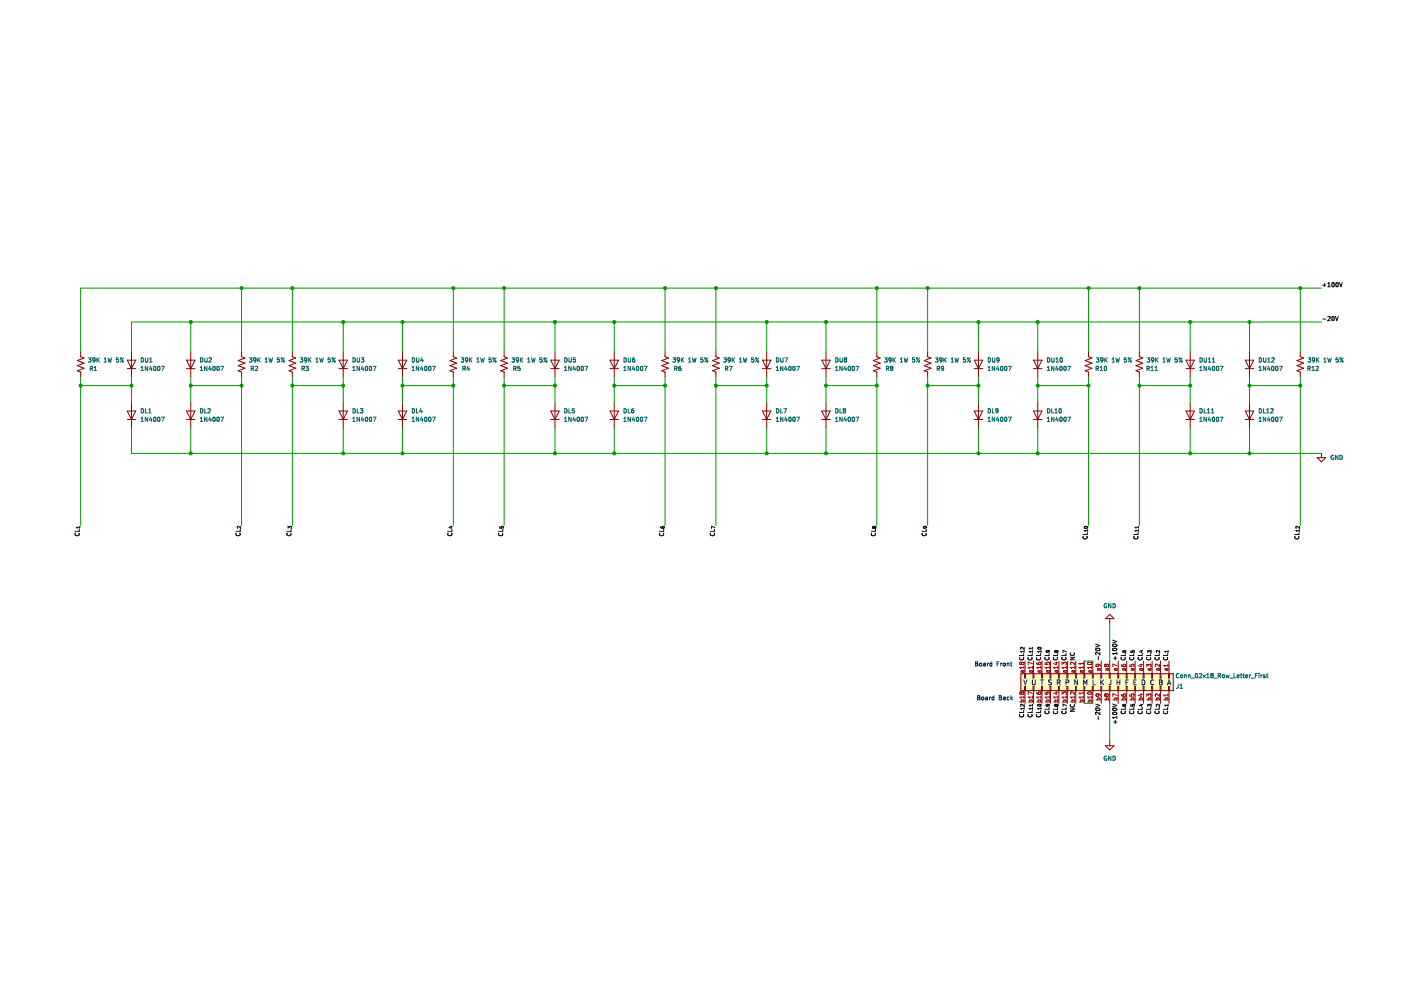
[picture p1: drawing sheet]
<svg xmlns="http://www.w3.org/2000/svg" width="420mm" height="297mm" viewBox="0 0 420 297" stroke-linecap="round" stroke-linejoin="round" font-family="sans-serif">
<path d="M.1 0h420.1v297h-420.1z" fill-rule="evenodd" fill="#fff" stroke="#fff" stroke-width=".3"/>
<g fill="none" stroke="#840000" stroke-width=".3">
<path d="M24.2 105.4v1.5l1 .4-2 .8 2 .7-2 .8 2 .8-2 .7 1 .4v1.5M38.2 110.5h2.5M38.2 108h2.5l-1.3 2.5zM39.4 105.4v7.6M55.9 110.5h2.6M55.9 108h2.6l-1.3 2.5zM57.2 105.4v7.6M72.4 105.4v1.5l1.1 .4-2.1 .8 2.1 .7-2.1 .8 2.1 .8-2.1 .7 1 .4v1.5M87.7 105.4v1.5l1 .4-2 .8 2 .7-2 .8 2 .8-2 .7 1 .4v1.5M101.7 110.5h2.5M101.7 108h2.5l-1.3 2.5zM102.9 105.4v7.6"/>
<path d="M119.4 110.5h2.6M119.4 108h2.6l-1.3 2.5zM120.7 105.4v7.6M136 105.4v1.5l1 .4-2.1 .8 2.1 .7-2.1 .8 2.1 .8-2.1 .7 1.1 .4v1.5M151.2 105.4v1.5l1 .4-2 .8 2 .7-2 .8 2 .8-2 .7 1 .4v1.5M165.2 110.5h2.5M165.2 108h2.5l-1.3 2.5zM166.4 105.4v7.6M182.9 110.5h2.6M182.9 108h2.6l-1.3 2.5zM184.2 105.4v7.6M199.5 105.4v1.5l1 .4-2.1 .8 2.1 .7-2.1 .8 2.1 .8-2.1 .7 1.1 .4v1.5"/>
<path d="M214.7 105.4v1.5l1 .4-2 .8 2 .7-2 .8 2 .8-2 .7 1 .4v1.5M228.7 110.5h2.5M228.7 108h2.5l-1.3 2.5zM229.9 105.4v7.6M246.4 110.5h2.6M246.4 108h2.6l-1.3 2.5zM247.7 105.4v7.6M263 105.4v1.5l1 .4-2.1 .8 2.1 .7-2.1 .8 2.1 .8-2.1 .7 1.1 .4v1.5M278.2 105.4v1.5l1 .4-2 .8 2 .7-2 .8 2 .8-2 .7 1 .4v1.5M292.2 110.5h2.5M292.2 108h2.5l-1.3 2.5zM293.4 105.4v7.6"/>
<path d="M309.9 110.5h2.6M309.9 108h2.6l-1.3 2.5zM311.2 105.4v7.6M326.5 105.4v1.5l1 .4-2.1 .8 2.1 .7-2.1 .8 2.1 .8-2.1 .7 1.1 .4v1.5M341.7 105.4v1.5l1 .4-2 .8 2 .7-2 .8 2 .8-2 .7 1 .4v1.5M355.7 110.5h2.5M355.7 108h2.5l-1.3 2.5zM356.9 105.4v7.6M373.4 110.5h2.6M373.4 108h2.6l-1.3 2.5zM374.7 105.4v7.6M390 105.4v1.5l1 .4-2.1 .8 2.1 .7-2.1 .8 2.1 .8-2.1 .7 1.1 .4v1.5"/>
<path d="M38.2 125.7h2.5M38.2 123.2h2.5l-1.3 2.5zM39.4 120.7v7.6M55.9 125.7h2.6M55.9 123.2h2.6l-1.3 2.5zM57.2 120.7v7.6M101.7 125.7h2.5M101.7 123.2h2.5l-1.3 2.5zM102.9 120.7v7.6M119.4 125.7h2.6M119.4 123.2h2.6l-1.3 2.5zM120.7 120.7v7.6"/>
<path d="M165.2 125.7h2.5M165.2 123.2h2.5l-1.3 2.5zM166.4 120.7v7.6M182.9 125.7h2.6M182.9 123.2h2.6l-1.3 2.5zM184.2 120.7v7.6M228.7 125.7h2.5M228.7 123.2h2.5l-1.3 2.5zM229.9 120.7v7.6M246.4 125.7h2.6M246.4 123.2h2.6l-1.3 2.5zM247.7 120.7v7.6"/>
<path d="M292.2 125.7h2.5M292.2 123.2h2.5l-1.3 2.5zM293.4 120.7v7.6M309.9 125.7h2.6M309.9 123.2h2.6l-1.3 2.5zM311.2 120.7v7.6M355.7 125.7h2.5M355.7 123.2h2.5l-1.3 2.5zM356.9 120.7v7.6M373.4 125.7h2.6M373.4 123.2h2.6l-1.3 2.5zM374.7 120.7v7.6"/>
<path d="M395 137.2h2.6l-1.3 1.2zM396.3 135.9v1.3M307.4 198.1v3.8M309.9 198.1v3.8M312.5 198.1v3.8M315 198.1v3.8M317.6 198.1v3.8M320.1 198.1v3.8M322.6 198.1v3.8M325.2 198.1v3.8M327.7 198.1v3.8M330.3 198.1v3.8"/>
<path d="M332.8 185.4v1.3M332.8 198.1v3.8M332.8 184.2l1.3 1.2h-2.6zM335.3 198.1v3.8M337.9 198.1v3.8M340.4 198.1v3.8M343 198.1v3.8M345.5 198.1v3.8M348 198.1v3.8M350.6 198.1v3.8M306.1 201.9h45.8v5.1h-45.8zM307.3 201.9v1.3h.2v-1.3"/>
<path d="M307.3 207v-1.3h.2v1.3M307.4 207v3.8M309.8 201.9v1.3h.3v-1.3M309.8 207v-1.3h.3v1.3M309.9 207v3.8M312.4 201.9v1.3h.2v-1.3M312.4 207v-1.3h.2v1.3M312.5 207v3.8M314.9 201.9v1.3h.3v-1.3M314.9 207v-1.3h.3v1.3M315 207v3.8M317.4 201.9v1.3h.3v-1.3"/>
<path d="M317.4 207v-1.3h.3v1.3M317.6 207v3.8M320 201.9v1.3h.2v-1.3M320 207v-1.3h.2v1.3M320.1 207v3.8M322.5 201.9v1.3h.3v-1.3M322.5 207v-1.3h.3v1.3M322.6 207v3.8M325.1 201.9v1.3h.2v-1.3M325.1 207v-1.3h.2v1.3M325.2 207v3.8M327.6 201.9v1.3h.3v-1.3"/>
<path d="M327.6 207v-1.3h.3v1.3M327.7 207v3.8M330.1 201.9v1.3h.3v-1.3M330.1 207v-1.3h.3v1.3M330.3 207v3.8M332.7 201.9v1.3h.2v-1.3M332.7 207v-1.3h.2v1.3M332.8 207v3.8M335.2 201.9v1.3h.3v-1.3M335.2 207v-1.3h.3v1.3M335.3 207v3.8M337.8 201.9v1.3h.2v-1.3"/>
<path d="M337.8 207v-1.3h.2v1.3M337.9 207v3.8M340.3 201.9v1.3h.3v-1.3M340.3 207v-1.3h.3v1.3M340.4 207v3.8M342.8 201.9v1.3h.3v-1.3M342.8 207v-1.3h.3v1.3M343 207v3.8M345.4 201.9v1.3h.2v-1.3M345.4 207v-1.3h.2v1.3M345.5 207v3.8M347.9 201.9v1.3h.3v-1.3"/>
<path d="M347.9 207v-1.3h.3v1.3M348 207v3.8M350.5 201.9v1.3h.2v-1.3M350.5 207v-1.3h.2v1.3M350.6 207v3.8M331.5 223.5h2.6l-1.3 1.3zM332.8 222.3v1.2"/>
</g>
<g fill="none" stroke="#006464" stroke-width=".3">
<path d="M26.5 107.3h.8l-.4 .4 .3 .2v.5h-.7M27.1 110.5l.6-.1v-.5l-.6-.1v1.3M27.4 110.5l.4 .6M28.3 111.1h.7M28.3 110.2l.3-.4v1.3M28.5 107.8l-.2 .2h-.4l-.1-.6 .5-.1 .2 .2v.7l-.6 .3M29.1 107.3v1.2M29.2 107.8l.6 .7M29.8 107.3l-.7 .7M31.2 108.5h.8M31.2 107.6l.4-.3v1.2M32.4 107.3l.3 1.2 .2-.9 .3 .9 .3-1.2"/>
<path d="M35.5 107.3h-.6v.6l.6-.1v.6h-.6M37 107.3l-.9 1.2M42.3 111.1h.7M42.3 110.2l.4-.4v1.3M42.4 107.3a.64 .64 0 0 1 .7 .6 .64 .64 0 0 1-.7 .6zM43.6 107.3v1l.3 .2 .4-.2v-1M44.3 109.8v1.3l-.7-1.3v1.3M44.9 108.5h.7M44.9 107.6l.4-.3v1.2M45.1 109.7l-.3 .9h.8M45.4 110.2v.9M46.2 109.9l.1-.1a.62 .62 0 0 1 .5 .7 .62 .62 0 0 1-.6 .5l-.2-.4z"/>
<path d="M47.4 109.9l.2-.1a.62 .62 0 0 1 .4 .7 .62 .62 0 0 1-.6 .5l-.2-.4zM48.4 109.8h.8l-.5 1.3M60.1 110.2l.3-.4v1.3M60.1 111.1h.7M60.1 107.3a.64 .64 0 0 1 .8 .6 .64 .64 0 0 1-.8 .6zM61.4 107.3v1l.2 .2 .5-.2v-1M62.1 109.8v1.3l-.8-1.3v1.3M62.7 107.4l.5-.1 .2 .3-.8 .9h.8M62.9 109.7l-.3 .9h.8M63.2 110.2v.9M63.9 109.9l.2-.1a.62 .62 0 0 1 .5 .7 .62 .62 0 0 1-.6 .5l-.2-.4zM65.2 109.9l.1-.1a.62 .62 0 0 1 .5 .7 .62 .62 0 0 1-.6 .5l-.2-.4z"/>
<path d="M66.2 109.8h.8l-.5 1.3M74.8 107.3h.8l-.5 .4 .4 .2v.5h-.7M75.3 110.5l.6-.1 .1-.5-.7-.1v1.3M75.6 110.5l.4 .6M76.5 109.9l.5-.1 .3 .4-.8 .9h.8M76.8 107.8l-.3 .2h-.3l-.1-.6 .4-.1 .3 .2-.1 .7-.5 .3M77.3 107.3v1.2M77.5 107.8l.5 .7M78 107.3l-.7 .7M79.5 108.5h.7M79.5 107.6l.4-.3v1.2M80.6 107.3l.3 1.2 .3-.9 .2 .9 .3-1.2"/>
<path d="M83.8 107.3h-.6l-.1 .6 .6-.1 .1 .6h-.7M85.3 107.3l-1 1.2M90 107.3h.8l-.4 .4 .3 .2v.5h-.7M90.6 110.5l.6-.1v-.5l-.6-.1v1.3M90.9 110.5l.4 .6M91.7 109.8h.8l-.4 .5 .3 .1v.5h-.7M92 107.8l-.2 .2h-.4l-.1-.6 .5-.1 .2 .2v.7l-.6 .3M92.6 107.3v1.2M92.7 107.8l.6 .7M93.3 107.3l-.7 .7M94.7 108.5h.8M94.7 107.6l.4-.3v1.2"/>
<path d="M95.9 107.3l.3 1.2 .2-.9 .3 .9 .3-1.2M99 107.3h-.6v.6l.6-.1v.6h-.6M100.5 107.3l-.9 1.2M105.8 111.1h.7M105.8 110.2l.4-.4v1.3M105.9 107.3a.64 .64 0 0 1 .7 .6 .64 .64 0 0 1-.7 .6zM107.1 107.3v1l.3 .2 .4-.2v-1M107.8 109.8v1.3l-.7-1.3v1.3M108.3 107.3h.8l-.4 .4 .4 .2v.5h-.8M108.6 109.7l-.3 .9h.8M108.9 110.2v.9M109.7 109.9l.1-.1a.62 .62 0 0 1 .5 .7 .62 .62 0 0 1-.6 .5l-.2-.4z"/>
<path d="M110.9 109.9l.2-.1a.62 .62 0 0 1 .4 .7 .62 .62 0 0 1-.6 .5l-.1-.4zM111.9 109.8h.8l-.5 1.3M123.6 111.1h.7M123.6 110.2l.3-.4v1.3M123.6 107.3a.64 .64 0 0 1 .8 .6 .64 .64 0 0 1-.8 .6zM124.9 107.3v1l.2 .2 .5-.2v-1M125.6 109.8v1.3l-.8-1.3v1.3M126.4 109.7l-.3 .9h.8M126.5 107.2l-.3 .9h.8M126.7 110.2v.9M126.8 107.7v.8M127.4 109.9l.2-.1a.62 .62 0 0 1 .5 .7 .62 .62 0 0 1-.6 .5l-.2-.4z"/>
<path d="M128.7 109.9l.1-.1a.62 .62 0 0 1 .5 .7 .62 .62 0 0 1-.6 .5l-.2-.4zM129.7 109.8h.8l-.5 1.3M138.3 107.3h.8l-.5 .4 .4 .2v.5h-.7M138.8 110.5l.6-.1 .1-.5-.7-.1v1.3M139.1 110.5l.4 .6M140.3 107.8l-.3 .2h-.3l-.1-.6 .4-.1 .3 .2-.1 .7-.5 .3M140.3 109.7l-.3 .9h.8M140.6 110.2v.9M140.8 107.3v1.2M141 107.8l.5 .7M141.5 107.3l-.7 .7M143 108.5h.7"/>
<path d="M143 107.6l.4-.3v1.2M144.1 107.3l.3 1.2 .3-.9 .2 .9 .3-1.2M147.3 107.3h-.6l-.1 .6 .6-.1 .1 .6h-.7M148.8 107.3l-1 1.2M153.5 107.3h.8l-.4 .4 .3 .2v.5h-.7M154.1 110.5l.6-.1v-.5l-.6-.1v1.3M154.4 110.5l.4 .6M155.5 107.8l-.2 .2h-.4v-.6l.4-.1 .2 .2v.7l-.6 .3M155.9 109.8h-.6v.6l.6-.1v.6h-.6M156.1 107.3v1.2M156.2 107.8l.6 .7M156.8 107.3l-.7 .7"/>
<path d="M158.2 108.5h.8M158.2 107.6l.4-.3v1.2M159.4 107.3l.3 1.2 .2-.9 .3 .9 .3-1.2M162.5 107.3h-.6v.6l.6-.1v.6h-.6M164 107.3l-.9 1.2M169.3 111.1h.7M169.3 110.2l.4-.4v1.3M169.4 107.3a.64 .64 0 0 1 .7 .6 .64 .64 0 0 1-.7 .6zM170.6 107.3v1l.3 .2 .4-.2v-1M171.3 109.8v1.3l-.7-1.3v1.3M172.1 109.7l-.3 .9h.8M172.4 110.2v.9"/>
<path d="M172.6 107.3h-.6l-.1 .6 .6-.1 .1 .6h-.7M173.2 109.9l.1-.1a.62 .62 0 0 1 .5 .7 .62 .62 0 0 1-.6 .5l-.2-.4zM174.4 109.9l.2-.1a.62 .62 0 0 1 .4 .7 .62 .62 0 0 1-.6 .5l-.1-.4zM175.4 109.8h.8l-.5 1.3M187.1 111.1h.7M187.1 110.2l.3-.4v1.3M187.1 107.3a.64 .64 0 0 1 .8 .6 .64 .64 0 0 1-.8 .6zM188.4 107.3v1l.2 .2 .5-.2v-1M189.1 109.8v1.3l-.8-1.3v1.3M189.9 109.7l-.3 .9h.8M190.2 110.2v.9M190.3 107.3l-.6 .3v.7l.2 .2 .4-.1v-.6l-.4-.1-.2 .3"/>
<path d="M190.9 109.9l.2-.1a.62 .62 0 0 1 .5 .7 .62 .62 0 0 1-.6 .5l-.2-.4zM192.2 109.9l.1-.1a.62 .62 0 0 1 .5 .7 .62 .62 0 0 1-.6 .5l-.2-.4zM193.2 109.8h.8l-.5 1.3M201.8 107.3h.8l-.5 .4 .4 .2v.5h-.7M202.3 110.5l.6-.1 .1-.5-.7-.1v1.3M202.6 110.5l.5 .6M203.8 107.8l-.3 .2h-.3l-.1-.6 .4-.1 .3 .2-.1 .7-.5 .3M204.1 109.8l-.5 .3-.1 .7 .3 .3 .4-.2-.1-.6h-.3l-.3 .2M204.3 107.3v1.2M204.5 107.8l.5 .7M205 107.3l-.7 .7M206.5 108.5h.7"/>
<path d="M206.5 107.6l.4-.3v1.2M207.6 107.3l.4 1.2 .2-.9 .2 .9 .3-1.2M210.8 107.3h-.6l-.1 .6 .6-.1 .1 .6h-.7M212.3 107.3l-1 1.2M217 107.3h.8l-.4 .4 .3 .2v.5h-.7M217.6 110.5l.6-.1v-.5l-.6-.1v1.3M217.9 110.5l.4 .6M218.7 109.8h.9l-.6 1.3M219 107.8l-.2 .2h-.4v-.6l.4-.1 .2 .2v.7l-.6 .3M219.6 107.3v1.2M219.7 107.8l.6 .7M220.3 107.3l-.7 .7"/>
<path d="M221.7 108.5h.8M221.7 107.6l.4-.3v1.2M222.9 107.3l.3 1.2 .2-.9 .3 .9 .3-1.2M226 107.3h-.6v.6l.6-.1v.6h-.6M227.5 107.3l-.9 1.2M232.8 111.1h.7M232.8 110.2l.4-.4v1.3M232.9 107.3a.64 .64 0 0 1 .7 .6 .64 .64 0 0 1-.7 .6zM234.1 107.3v1l.3 .2 .5-.2v-1M234.8 109.8v1.3l-.7-1.3v1.3M235.3 107.3h.9l-.6 1.2M235.6 109.7l-.3 .9h.8"/>
<path d="M235.9 110.2v.9M236.7 109.9l.1-.1a.62 .62 0 0 1 .5 .7 .62 .62 0 0 1-.6 .5l-.2-.4zM237.9 109.9l.2-.1a.62 .62 0 0 1 .4 .7 .62 .62 0 0 1-.6 .5l-.1-.4zM238.9 109.8h.9l-.6 1.3M250.6 111.1h.7M250.6 110.2l.3-.4v1.3M250.6 107.3a.64 .64 0 0 1 .8 .6 .64 .64 0 0 1-.8 .6zM251.9 107.3v1l.2 .2 .5-.2v-1M252.6 109.8v1.3l-.8-1.3v1.3M253.3 107.9h-.1M253.4 107.8l-.2-.2 .2-.3 .5 .2-.2 .3M253.4 109.7l-.3 .9h.8"/>
<path d="M253.4 107.8h.3M253.4 107.8l-.1 .1M253.7 107.8l.2 .2-.2 .5-.5-.1v-.5M253.7 110.2v.9M254.4 109.9l.2-.1a.62 .62 0 0 1 .5 .7 .62 .62 0 0 1-.6 .5l-.2-.4zM255.7 109.9l.1-.1a.62 .62 0 0 1 .5 .7 .62 .62 0 0 1-.6 .5l-.2-.4zM256.7 109.8h.8l-.5 1.3M265.3 107.3h.8l-.5 .4 .4 .2v.5h-.7M265.8 110.5l.6-.1 .1-.5-.7-.1v1.3M266.1 110.5l.5 .6M267 110l.3-.2 .5 .2M267 110.1l.3 .2"/>
<path d="M267 110v.1M267.2 110.4l-.1 .1M267.3 110.3h.2M267.3 110.3l-.1 .1M267.3 107.8l-.3 .2h-.3l-.1-.6 .4-.1 .3 .2-.1 .7-.5 .3M267.5 110.3l.3 .3-.3 .5-.4-.2v-.4M267.8 110v.1M267.8 110.1l-.3 .2M267.8 107.3v1.2M268 107.8l.5 .7M268.5 107.3l-.7 .7M270 108.5h.7"/>
<path d="M270 107.6l.4-.3v1.2M271.1 107.3l.4 1.2 .2-.9 .2 .9 .3-1.2M274.3 107.3h-.6l-.1 .6 .6-.1 .1 .6h-.7M275.8 107.3l-1 1.2M280.5 107.3h.8l-.4 .4 .3 .2v.5h-.7M281.1 110.5l.6-.1v-.5l-.6-.1v1.3M281.4 110.5l.4 .6M282.5 107.8l-.2 .2h-.4v-.6l.4-.1 .2 .2v.7l-.6 .3M283 110.3l-.2 .3-.4-.1-.1-.6 .5-.1 .2 .2-.1 .8-.5 .3M283.1 107.3v1.2M283.2 107.8l.6 .7M283.8 107.3l-.7 .7"/>
<path d="M285.2 108.5h.8M285.2 107.6l.4-.3v1.2M286.4 107.3l.3 1.2 .2-.9 .3 .9 .3-1.2M289.5 107.3h-.6v.6l.6-.1v.6h-.6M291 107.3l-.9 1.2M296.3 111.1h.7M296.3 110.2l.4-.4v1.3M296.4 107.3a.64 .64 0 0 1 .7 .6 .64 .64 0 0 1-.7 .6zM297.6 107.3v1l.3 .2 .5-.2v-1M298.3 109.8v1.3l-.7-1.3v1.3M299.1 109.7l-.3 .9h.8M299.4 110.2v.9"/>
<path d="M299.6 107.8l-.2 .2h-.4v-.6l.4-.1 .2 .2v.7l-.6 .3M300.2 109.9l.1-.1a.62 .62 0 0 1 .5 .7 .62 .62 0 0 1-.6 .5l-.2-.4zM301.4 109.9l.2-.1a.62 .62 0 0 1 .4 .7 .62 .62 0 0 1-.6 .5l-.1-.4zM302.4 109.8h.9l-.6 1.3M314.1 111.1h.7M314.1 110.2l.3-.4v1.3M314.1 107.3a.64 .64 0 0 1 .8 .6 .64 .64 0 0 1-.8 .6zM315.4 107.3v1l.3 .2 .4-.2v-1M316.1 109.8v1.3l-.8-1.3v1.3M316.7 108.5h.7M316.7 107.6l.3-.3v1.2M316.9 109.7l-.3 .9h.8"/>
<path d="M317.2 110.2v.9M317.9 109.9l.2-.1a.62 .62 0 0 1 .5 .7 .62 .62 0 0 1-.6 .5l-.2-.4zM318 107.4l.2-.1a.62 .62 0 0 1 .4 .6 .62 .62 0 0 1-.5 .6l-.2-.5zM319.2 109.9l.1-.1a.62 .62 0 0 1 .5 .7 .62 .62 0 0 1-.6 .5l-.2-.4zM320.2 109.8h.8l-.5 1.3M328.7 110.5l.6-.1 .1-.5-.7-.1v1.3M328.8 107.3h.8l-.5 .4 .4 .2v.5h-.7M329 110.5l.5 .6M329.9 111.1h.8M329.9 110.2l.4-.4v1.3M330.8 107.8l-.3 .2h-.3l-.1-.6 .4-.1 .3 .2-.1 .7-.5 .3M331.3 109.9l.1-.1a.62 .62 0 0 1 .5 .7 .62 .62 0 0 1-.6 .5l-.2-.4z"/>
<path d="M331.3 107.3v1.2M331.5 107.8l.6 .7M332.1 107.3l-.8 .7M333.5 108.5h.7M333.5 107.6l.4-.3v1.2M334.7 107.3l.3 1.2 .2-.9 .2 .9 .3-1.2M337.8 107.3h-.6l-.1 .6 .6-.1 .1 .6h-.7M339.3 107.3l-1 1.2M344 110.5l.6-.1v-.5l-.6-.1v1.3M344 107.3h.8l-.4 .4 .4 .2v.5h-.8M344.3 110.5l.4 .6M345.2 111.1h.7"/>
<path d="M345.2 110.2l.3-.4v1.3M346 107.8l-.2 .2h-.4v-.6l.4-.1 .2 .2v.7l-.6 .3M346.4 111.1h.7M346.4 110.2l.3-.4v1.3M346.6 107.3v1.2M346.7 107.8l.6 .7M347.3 107.3l-.7 .7M348.7 108.5h.8M348.7 107.6l.4-.3v1.2M349.9 107.3l.3 1.2 .2-.9 .3 .9 .3-1.2M353 107.3h-.6v.6l.6-.1v.6h-.6M354.5 107.3l-.9 1.2"/>
<path d="M359.8 111.1h.7M359.8 110.2l.4-.4v1.3M359.9 107.3a.64 .64 0 0 1 .7 .6 .64 .64 0 0 1-.7 .6zM361.1 107.3v1l.3 .2 .5-.2v-1M361.8 109.8v1.3l-.7-1.3v1.3M362.4 108.5h.7M362.4 107.6l.4-.3v1.2M362.6 109.7l-.3 .9h.8M362.9 110.2v.9M363.6 108.5h.7M363.6 107.6l.4-.3v1.2M363.7 109.9l.2-.1a.62 .62 0 0 1 .4 .7 .62 .62 0 0 1-.6 .5l-.2-.4z"/>
<path d="M364.9 109.9l.2-.1a.62 .62 0 0 1 .4 .7 .62 .62 0 0 1-.6 .5l-.1-.4zM365.9 109.8h.9l-.6 1.3M377.6 111.1h.7M377.6 110.2l.3-.4v1.3M377.6 107.3a.64 .64 0 0 1 .8 .6 .64 .64 0 0 1-.8 .6zM378.9 107.3v1l.3 .2 .4-.2v-1M379.6 109.8v1.3l-.8-1.3v1.3M380.2 108.5h.7M380.2 107.6l.3-.3v1.2M380.4 109.7l-.3 .9h.8M380.7 110.2v.9M381.4 107.4l.5-.1 .2 .3-.8 .9h.8"/>
<path d="M381.4 109.9l.2-.1a.62 .62 0 0 1 .5 .7 .62 .62 0 0 1-.6 .5l-.2-.4zM382.7 109.9l.1-.1a.62 .62 0 0 1 .5 .7 .62 .62 0 0 1-.6 .5l-.2-.4zM383.7 109.8h.8l-.5 1.3M392.2 110.5l.6-.1 .1-.5-.7-.1v1.3M392.3 107.3h.8l-.5 .4 .4 .2v.5h-.7M392.5 110.5l.5 .6M393.4 111.1h.8M393.4 110.2l.4-.4v1.3M394.3 107.8l-.3 .2h-.3l-.1-.6 .4-.1 .3 .2-.1 .7-.5 .3M394.6 109.9l.5-.1 .3 .4-.8 .9h.8M394.8 107.3v1.2M395 107.8l.6 .7"/>
<path d="M395.6 107.3l-.8 .7M397 108.5h.7M397 107.6l.4-.3v1.2M398.2 107.3l.3 1.2 .2-.9 .2 .9 .3-1.2M401.3 107.3h-.6l-.1 .6 .6-.1 .1 .6h-.7M402.8 107.3l-1 1.2M42.3 126.3h.7M42.3 125.4l.4-.4v1.3M42.4 122.5a.64 .64 0 0 1 .7 .6 .64 .64 0 0 1-.7 .7zM43.6 122.5v1.3h.6M44.3 125v1.3l-.7-1.3v1.3M44.6 123.8h.7"/>
<path d="M44.6 122.9l.4-.4v1.3M45.1 125l-.3 .9h.8M45.4 125.5v.8M46.2 125.2l.1-.2a.62 .62 0 0 1 .5 .7 .62 .62 0 0 1-.6 .5l-.2-.4zM46.2 125.1v.1M47.4 125.2l.2-.2a.62 .62 0 0 1 .4 .7 .62 .62 0 0 1-.6 .5l-.2-.4zM48.4 125h.8l-.5 1.3M60.1 126.3h.7M60.1 125.4l.3-.4v1.3M60.1 122.5a.64 .64 0 0 1 .8 .6 .64 .64 0 0 1-.8 .7zM61.4 122.5v1.3h.6M62.1 125v1.3l-.8-1.3v1.3"/>
<path d="M62.4 122.6l.5-.1 .2 .4-.8 .9h.8M62.9 125l-.3 .9h.8M63.2 125.5v.8M63.9 125.2l.2-.2a.62 .62 0 0 1 .5 .7 .62 .62 0 0 1-.6 .5l-.2-.4zM65.2 125.2v-.1a.55 .55 0 0 1 .6 .6 .55 .55 0 0 1-.6 .5zM65.6 125.1v.1M66.2 125h.8l-.5 1.3M105.8 126.3h.7M105.8 125.4l.4-.4v1.3M105.9 122.5a.64 .64 0 0 1 .7 .6 .64 .64 0 0 1-.7 .7zM107.1 122.5v1.3h.6M107.8 125v1.3l-.7-1.3v1.3"/>
<path d="M108 122.5h.8l-.4 .5 .4 .1v.5h-.8M108.6 125l-.3 .9h.8M108.9 125.5v.8M109.7 125.2l.1-.2a.62 .62 0 0 1 .5 .7 .62 .62 0 0 1-.6 .5l-.2-.4zM109.7 125.1v.1M110.9 125.2l.2-.2a.62 .62 0 0 1 .4 .7 .62 .62 0 0 1-.6 .5l-.1-.4zM111.9 125h.8l-.5 1.3M123.6 126.3h.7M123.6 125.4l.3-.4v1.3M123.6 122.5a.64 .64 0 0 1 .8 .6 .64 .64 0 0 1-.8 .7zM124.9 122.5v1.3h.6M125.6 125v1.3l-.8-1.3v1.3"/>
<path d="M126.2 122.4l-.3 .9h.8M126.4 125l-.3 .9h.8M126.5 122.9v.9M126.7 125.5v.8M127.4 125.2l.2-.2a.62 .62 0 0 1 .5 .7 .62 .62 0 0 1-.6 .5l-.2-.4zM128.7 125.2v-.1a.55 .55 0 0 1 .6 .6 .55 .55 0 0 1-.6 .5zM129.1 125.1v.1M129.7 125h.8l-.5 1.3M169.3 126.3h.7M169.3 125.4l.4-.4v1.3M169.4 122.5a.64 .64 0 0 1 .7 .6 .64 .64 0 0 1-.7 .7zM170.6 122.5v1.3h.6"/>
<path d="M171.3 125v1.3l-.7-1.3v1.3M172.1 125l-.3 .9h.8M172.3 122.5h-.6l-.1 .6 .6-.1 .1 .6h-.7M172.4 125.5v.8M173.2 125.2l.1-.2a.62 .62 0 0 1 .5 .7 .62 .62 0 0 1-.6 .5l-.2-.4zM173.2 125.1v.1M174.4 125.2l.2-.2a.62 .62 0 0 1 .4 .7 .62 .62 0 0 1-.6 .5l-.1-.4zM175.4 125h.8l-.5 1.3M187.1 126.3h.7M187.1 125.4l.3-.4v1.3M187.1 122.5a.64 .64 0 0 1 .8 .6 .64 .64 0 0 1-.8 .7zM188.4 122.5v1.3h.6"/>
<path d="M189.1 125v1.3l-.8-1.3v1.3M189.9 125l-.3 .9h.8M190 122.5l-.6 .3v.7l.2 .3 .4-.2v-.6h-.4l-.2 .2M190.2 125.5v.8M190.9 125.2l.2-.2a.62 .62 0 0 1 .5 .7 .62 .62 0 0 1-.6 .5l-.2-.4zM192.2 125.2v-.1a.55 .55 0 0 1 .6 .6 .55 .55 0 0 1-.6 .5zM192.6 125.1v.1M193.2 125h.8l-.5 1.3M232.8 126.3h.7M232.8 125.4l.4-.4v1.3M232.9 122.5a.64 .64 0 0 1 .7 .6 .64 .64 0 0 1-.7 .7zM234.1 122.5v1.3h.6"/>
<path d="M234.8 125v1.3l-.7-1.3v1.3M235 122.5h.9l-.6 1.3M235.6 125l-.3 .9h.8M235.9 125.5v.8M236.7 125.2l.1-.2a.62 .62 0 0 1 .5 .7 .62 .62 0 0 1-.6 .5l-.2-.4zM236.7 125.1v.1M237.9 125.2l.2-.2a.62 .62 0 0 1 .4 .7 .62 .62 0 0 1-.6 .5l-.1-.4zM238.9 125h.9l-.6 1.3M250.6 126.3h.7M250.6 125.4l.3-.4v1.3M250.6 122.5a.64 .64 0 0 1 .8 .6 .64 .64 0 0 1-.8 .7zM251.9 122.5v1.3h.6"/>
<path d="M252.6 125v1.3l-.8-1.3v1.3M252.9 122.9l.1 .1M252.9 122.6v.3M253 122.6h.5l-.1 .4M253 123h.1M253 122.6h-.1M253.1 123l-.2 .3 .2 .5 .5-.3-.2-.5M253.1 123h.3M253.4 125l-.3 .9h.8M253.7 125.5v.8M254.4 125.2l.2-.2a.62 .62 0 0 1 .5 .7 .62 .62 0 0 1-.6 .5l-.2-.4zM255.7 125.2v-.1a.55 .55 0 0 1 .6 .6 .55 .55 0 0 1-.6 .5z"/>
<path d="M256.1 125.1v.1M256.7 125h.8l-.5 1.3M296.3 126.3h.7M296.3 125.4l.4-.4v1.3M296.4 122.5a.64 .64 0 0 1 .7 .6 .64 .64 0 0 1-.7 .7zM297.6 122.5v1.3h.6M298.3 125v1.3l-.7-1.3v1.3M299.1 125l-.3 .9h.8M299.2 122.6h-.5l-.1 .4 .2 .3 .5-.3M299.2 122.6h.1M299.3 122.6v.9l-.6 .3M299.4 125.5v.8"/>
<path d="M300.2 125.2l.1-.2a.62 .62 0 0 1 .5 .7 .62 .62 0 0 1-.6 .5l-.2-.4zM300.2 125.1v.1M301.4 125.2l.2-.2a.62 .62 0 0 1 .4 .7 .62 .62 0 0 1-.6 .5l-.1-.4zM302.4 125h.9l-.6 1.3M314.1 126.3h.7M314.1 125.4l.3-.4v1.3M314.1 122.5a.64 .64 0 0 1 .8 .6 .64 .64 0 0 1-.8 .7zM315.4 122.5v1.3h.6M316.1 125v1.3l-.8-1.3v1.3M316.4 123.8h.7M316.4 122.9l.3-.4v1.3M316.9 125l-.3 .9h.8"/>
<path d="M317.2 125.5v.8M317.8 122.6l.1-.1a.62 .62 0 0 1 .4 .7 .62 .62 0 0 1-.5 .5l-.2-.4zM317.8 122.6h-.1M317.9 125.2l.2-.2a.62 .62 0 0 1 .5 .7 .62 .62 0 0 1-.6 .5l-.2-.4zM319.2 125.2v-.1a.55 .55 0 0 1 .6 .6 .55 .55 0 0 1-.6 .5zM319.6 125.1v.1M320.2 125h.8l-.5 1.3M359.8 126.3h.7M359.8 125.4l.4-.4v1.3M359.9 122.5a.64 .64 0 0 1 .7 .6 .64 .64 0 0 1-.7 .7zM361.1 122.5v1.3h.6M361.8 125v1.3l-.7-1.3v1.3"/>
<path d="M362.1 123.8h.7M362.1 122.9l.4-.4v1.3M362.6 125l-.3 .9h.8M362.9 125.5v.8M363.3 123.8h.7M363.3 122.9l.4-.4v1.3M363.7 125.2l.2-.2a.62 .62 0 0 1 .4 .7 .62 .62 0 0 1-.6 .5l-.2-.4zM363.7 125.1v.1M364.9 125.2l.2-.2a.62 .62 0 0 1 .4 .7 .62 .62 0 0 1-.6 .5l-.1-.4zM365.9 125h.9l-.6 1.3M377.6 126.3h.7M377.6 125.4l.3-.4v1.3"/>
<path d="M377.6 122.5a.64 .64 0 0 1 .8 .6 .64 .64 0 0 1-.8 .7zM378.9 122.5v1.3h.6M379.6 125v1.3l-.8-1.3v1.3M379.9 123.8h.7M379.9 122.9l.3-.4v1.3M380.4 125l-.3 .9h.8M380.7 125.5v.8M381.1 122.6l.5-.1 .2 .4-.8 .9h.8M381.4 125.2l.2-.2a.62 .62 0 0 1 .5 .7 .62 .62 0 0 1-.6 .5l-.2-.4zM382.7 125.2l.1-.2a.62 .62 0 0 1 .5 .7 .62 .62 0 0 1-.6 .5l-.2-.4zM383.7 125h.8l-.5 1.3M399.9 136.5a.58 .58 0 0 0-.7 .6 .58 .58 0 0 0 .8 .5v-.4h-.3"/>
<path d="M401.2 136.5v1.2l-.7-1.2v1.2M401.8 136.5a.64 .64 0 0 1 .8 .6 .64 .64 0 0 1-.8 .6zM331.8 181a.58 .58 0 0 0-.7 .6 .58 .58 0 0 0 .8 .5v-.5h-.2M333.2 180.9v1.3l-.8-1.3v1.3M333.8 180.9a.64 .64 0 0 1 .7 .7 .64 .64 0 0 1-.7 .6zM353.3 205.1v1l-.4 .2M353.6 202a.56 .56 0 0 0-.8 .5 .56 .56 0 0 0 .8 .5M353.9 205.4l.3-.3v1.2M353.9 206.3h.7M354.2 202.4l.3-.1 .2 .2-.2 .6-.5-.2zM355.2 202.4h.5l.1 .7M355.2 202.3v.8"/>
<path d="M356.4 202.4h.5v.7M356.4 202.3v.8M357.2 203.3h1M358.6 202l.2-.1a.62 .62 0 0 1 .4 .6 .62 .62 0 0 1-.6 .6l-.2-.4zM359.7 202l.4-.1 .3 .3-.8 .9h.8M360.8 202.3l.7 .8M361.5 202.3l-.7 .8M361.9 203.1h.7M361.9 202.2l.4-.3v1.2M363.3 202.4l-.2 .3 .2 .4 .5-.2-.2-.5M363.3 202.4l-.2-.2 .2-.3 .5 .2-.2 .3M363.3 202.4h.3"/>
<path d="M364.1 203.3h.9M365.3 202.5h.6l.1-.5-.7-.1v1.2M365.6 202.5l.5 .6M366.7 202.4l.3-.1 .2 .2-.2 .6-.4-.2zM367.6 202.3l.3 .8 .2-.6 .3 .6 .2-.8M368.8 203.3h1M370.1 201.9v1.2h.6M371 202.7l.6-.1v-.2l-.6 .1 .1 .6h.5M372 202.3h.5M372.2 201.9v1.1l.3 .1M372.7 202.3h.5M372.9 201.9v1.1l.3 .1"/>
<path d="M373.6 202.7l.6-.1-.1-.2-.5 .1v.6h.5M374.7 202.3v.8M375.1 202.3l-.4 .2M375.2 203.3h1M376.5 202.5h.4M377.1 201.9h-.6v1.2M377.6 201.9v.1M377.6 202.3v.8M378.2 202.3v.8M378.5 202.3l-.3 .2M378.9 202.5h.1M378.9 202.5l.5 .4-.1 .2h-.4"/>
<path d="M379.4 202.4l-.5 .1M379.8 202.3h.5M380 201.9v1.1l.3 .1M331.8 226.7a.58 .58 0 0 0-.7 .6 .58 .58 0 0 0 .8 .5v-.4h-.2M333.2 226.6v1.3l-.8-1.3v1.3M333.8 226.6a.64 .64 0 0 1 .7 .7 .64 .64 0 0 1-.7 .6z"/>
<circle cx="36.3" cy="107.4" r=".18"/>
<circle cx="36.9" cy="108.3" r=".18"/>
<circle cx="84.5" cy="107.4" r=".18"/>
<circle cx="85.1" cy="108.3" r=".18"/>
<circle cx="99.8" cy="107.4" r=".18"/>
<circle cx="100.4" cy="108.3" r=".18"/>
<circle cx="148" cy="107.4" r=".18"/>
<circle cx="148.6" cy="108.3" r=".18"/>
<circle cx="163.3" cy="107.4" r=".18"/>
<circle cx="163.9" cy="108.3" r=".18"/>
<circle cx="211.5" cy="107.4" r=".18"/>
<circle cx="212.1" cy="108.3" r=".18"/>
<circle cx="226.8" cy="107.4" r=".18"/>
<circle cx="227.4" cy="108.3" r=".18"/>
<circle cx="275" cy="107.4" r=".18"/>
<circle cx="275.6" cy="108.3" r=".18"/>
<circle cx="290.3" cy="107.4" r=".18"/>
<circle cx="290.9" cy="108.3" r=".18"/>
<circle cx="338.5" cy="107.4" r=".18"/>
<circle cx="339.1" cy="108.3" r=".18"/>
<circle cx="353.8" cy="107.4" r=".18"/>
<circle cx="354.4" cy="108.3" r=".18"/>
<circle cx="402" cy="107.4" r=".18"/>
<circle cx="402.6" cy="108.3" r=".18"/>
</g>
<path d="M306.1 201.9h45.8v5.1h-45.8z" fill-rule="evenodd" fill="#ffffc2" stroke="#ffffc2" stroke-width=".3"/>
<g fill="none" stroke="#a90000" stroke-width=".3">
<path d="M306.4 198.7l-.3-.2-.3 .2 .3 .5 .3-.2M306.4 198.7l.2-.2 .5 .2-.3 .5-.4-.2M306.4 198.7v.3M307.1 199.7v.7M309.6 199.7v.7M309.6 199l-1.2-.6v.9M310.9 198.6l.3 .6h.7l.3-.2-.1-.5-.7 .1v.4l.2 .2M312.2 199.7v.7M313.4 198.5v.7h.6v-.6l.6-.1v.7M314.7 199.7v.7M316.4 198.6h.9M316.8 198.4v.8l-.9-.3"/>
<path d="M317.3 199.7v.7M318.5 199.3v-.8l.5 .4 .1-.4h.6v.8M319.8 199.7v.7M322.3 198.5v.8l-.9-.8-.3 .2 .1 .5M322.3 199.7v.7M324.9 198.9h-1.3l.4 .3M324.9 198.5v.7M324.9 199.7v.7M326.2 198.7a.62 .62 0 0 1 .7-.3 .62 .62 0 0 1 .5 .6 .62 .62 0 0 1-.8 .3 .62 .62 0 0 1-.4-.6zM327.4 199.7v.7M329.2 199.1l.3 .2-.1 .4-.6 .1-.1-.5 .2-.2 .7 .1 .4 .5M331.3 199.7v.1"/>
<path d="M331.8 199.3l-.5-.1v.5M331.8 199.3l.2-.2 .5 .2-.2 .5-.5-.2M331.8 199.6l-.5 .2M331.8 199.3v.3M335 199.6l-1.2-.6v.9M336.3 199.2l.3 .6h.7l.3-.2-.1-.4h-.7v.4l.2 .2M338.8 199.2v.6h.6v-.6h.6v.6M341.8 199.2h.9M342.2 199v.8l-.9-.3M343.9 199.9v-.8l.5 .4 .1-.3h.6v.7M347.7 199.1v.8l-.9-.8-.3 .2 .1 .5M350.3 199.1v.7"/>
<path d="M350.3 199.5h-1.3l.4 .3M305.8 210.4h1.3M306.3 210.4l-.1-.4 .3-.2 .5 .1v.5M306.4 207.6l-.3-.2-.3 .2 .3 .5 .3-.2M306.4 207.6l.2-.2 .5 .2-.3 .5-.4-.2M306.4 207.6v.3M306.5 201l.3 .6 .3-.2-.1-.4M307.1 201h-.8v.5M307.1 200.1h-1.3l.4 .3M307.1 208.6v.7M307.1 209h-1.3l.4 .3M308.4 210.4h1.2"/>
<path d="M308.8 210.4v-.4l.2-.2 .6 .1v.5M309.1 201l.2 .6 .3-.2v-.4M309.6 201h-.8v.5M309.6 200.1h-1.2l.3 .3M309.6 208.6v.7M309.6 207.9l-1.2-.6v.9M309.6 209h-1.2l.3 .3M310.9 207.5l.3 .5 .7 .1 .3-.2-.1-.5-.7 .1v.4l.2 .2M310.9 210.4h1.3M311.4 210.4l-.1-.4 .3-.2 .5 .1v.5M311.6 201l.3 .6 .3-.2-.1-.4M312.2 201h-.8v.5"/>
<path d="M312.2 200.1h-1.3l.4 .3M312.2 208.6v.7M312.2 209h-1.3l.4 .3M313.4 207.4v.6l.6 .1v-.6l.6-.1v.7M313.4 210.4h1.3M313.9 210.4v-.4l.2-.2 .6 .1v.5M314.2 201l.2 .6 .3-.2v-.4M314.7 201h-.8v.5M314.7 200.1h-1.3l.4 .3M314.7 208.6v.7M314.7 209h-1.3l.4 .3M316 210.4h1.2v-.5h-.7v.5"/>
<path d="M316.4 207.5h.9M316.7 201l.1 .5 .5-.1v-.4h-.7l-.1 .5M316.8 207.3v.8l-.9-.3M317.3 200.1h-1.3l.3 .3M317.3 208.6v.7M317.3 209h-1.3l.3 .3M318.5 210.4h1.2v-.5h-.6l-.1 .5M318.5 208.2v-.8l.5 .4 .1-.4h.6v.8M319.2 201l.2 .5 .4-.1v-.4h-.7l-.1 .5M319.8 200.1h-1.3l.4 .3M319.8 208.6v.7M319.8 209h-1.3l.4 .3"/>
<path d="M321.1 210.4h1.2M321.5 210.4v-.4l.2-.2 .6 .1v.5M321.8 201l.2 .6 .3-.2v-.4M322.3 201h-.8v.5M322.3 200.1h-1.2l.3 .3M322.3 207.4v.8l-.9-.8-.3 .2 .1 .5M322.3 208.6v.7M322.3 209h-1.2l.3 .3M323.6 210.4h1.3M324.1 210.4l-.1-.4 .3-.2 .5 .1v.5M324.3 201l.3 .6 .3-.2-.1-.4M324.9 201h-.8v.5"/>
<path d="M324.9 200.1h-1.3l.4 .3M324.9 207.4v.7M324.9 208.6v.7M324.9 209h-1.3l.4 .3M324.9 207.7h-1.3l.4 .4M326.1 210.4h1.3M326.2 207.6a.62 .62 0 0 1 .7-.3 .62 .62 0 0 1 .5 .6 .62 .62 0 0 1-.8 .3 .62 .62 0 0 1-.4-.6zM326.6 210.4v-.4l.2-.2 .6 .1v.5M326.9 201l.2 .6 .3-.2v-.4M327.4 201h-.8v.5M327.4 208.6v.7M327.4 200.1h-1.3l.4 .3"/>
<path d="M327.4 209h-1.3l.4 .3M328.7 209.8h1.3M329.2 209.8l-.1-.4 .2-.2 .6 .1v.5M329.2 208l.3 .2-.1 .4h-.6l-.1-.4 .2-.2h.7l.4 .6M329.4 200.4l.2 .6 .4-.2-.1-.4M330 200.4h-.8v.5M331.2 209.8h1.3M331.7 209.8l-.1-.4 .3-.2 .5 .1v.5M331.8 208.2l-.3-.2-.3 .2 .3 .5 .3-.2M331.8 208.2l.2-.2 .5 .2-.2 .5-.5-.2M331.8 208.2v.3M331.9 200.4l.3 .6 .3-.2-.1-.4"/>
<path d="M332.5 200.4h-.8v.5M333.8 209.8h1.2M334.2 209.8v-.4l.2-.2 .6 .1v.5M334.5 200.4l.2 .6 .3-.2v-.4M335 200.4h-.8v.5M335 208.5l-1.2-.6v.9M336.3 208.1l.3 .5 .7 .1 .3-.2-.1-.5-.7 .1v.4l.2 .2M336.3 209.8h1.2v-.5h-.7v.5M337 200.4l.1 .5 .5-.1v-.4h-.7l-.1 .5M338.8 208v.6l.6 .1v-.6l.6-.1v.7M338.8 209.8h1.3v-.5h-.7l-.1 .5M339.6 200.4l.1 .5 .4-.1v-.4h-.7l-.1 .5"/>
<path d="M341.4 209.8h1.3M341.8 208.1h.9M341.9 209.8l-.1-.4 .2-.2 .6 .1v.5M342.1 200.4l.3 .6 .3-.2-.1-.4M342.2 207.9v.8l-.9-.3M342.7 200.4h-.8v.5M343.9 208.8v-.8l.5 .4 .1-.4h.6v.8M343.9 209.8h1.3M344.4 209.8l-.1-.4 .3-.2 .5 .1v.5M344.6 200.4l.3 .6 .3-.2-.1-.4M345.2 200.4h-.8v.5M346.5 209.8h1.2"/>
<path d="M346.9 209.8v-.4l.2-.2 .6 .1v.5M347.2 200.4l.2 .6 .3-.2v-.4M347.7 200.4h-.8v.5M347.7 208v.8l-.9-.8-.3 .2 .1 .5M349 209.8h1.3M349.5 209.8l-.1-.4 .3-.2 .5 .1v.5M349.7 200.4l.3 .6 .3-.2-.1-.4M350.3 200.4h-.8v.5M350.3 208v.7M350.3 208.3h-1.3l.4 .4"/>
</g>
<g fill="none" stroke="#0f0f0f" stroke-width=".3">
<path d="M396.7 85.5h1M396.7 95.6h1M397.2 85v1M398.2 86h.7M398.2 85l.4-.3v1.3M398.2 95l.5-.2 .2 .4-.8 .9h.8M399.5 84.8l.2-.1a.62 .62 0 0 1 .5 .6 .62 .62 0 0 1-.6 .6l-.2-.4zM399.5 95l.2-.2a.62 .62 0 0 1 .5 .7 .62 .62 0 0 1-.6 .6l-.2-.5zM400.5 94.8l.4 1.3 .4-1.3M400.7 84.8l.2-.1a.62 .62 0 0 1 .5 .6 .62 .62 0 0 1-.6 .6l-.2-.4zM401.7 84.7l.4 1.3 .5-1.3M22.6 159.8a.56 .56 0 0 0 .5 .8 .56 .56 0 0 0 .6-.8"/>
<path d="M23.8 158.7v.6h-1.3M23.9 157.8v.5M23.9 158h-1l.3 .3M70.9 159.8a.56 .56 0 0 0 .5 .8 .56 .56 0 0 0 .5-.8M71.2 157.9l.1 .4M71.3 157.8l-.1 .1M72 158.7v.6h-1.2M72.2 157.8v.6l-.6-.6h-.3M86.1 159.8a.56 .56 0 0 0 .5 .8 .56 .56 0 0 0 .6-.8M87.3 158.7v.6h-1.3M87.3 157.8h-.4l-.1 .3-.4-.3v.6M87.3 157.8l.1 .1"/>
<path d="M87.4 157.9l-.1 .5M134.4 159.8a.56 .56 0 0 0 .5 .8 .56 .56 0 0 0 .5-.8M135 157.9h.7M135.3 157.7v.6l-.7-.2M135.5 158.7v.6h-1.2M149.6 159.8a.56 .56 0 0 0 .5 .8 .56 .56 0 0 0 .6-.8M149.9 157.8v.5h.5l-.1-.4 .5-.1M150.8 158.7v.6h-1.3M150.8 157.8l.1 .1M150.9 157.9l-.1 .4M197.9 159.8a.56 .56 0 0 0 .5 .8 .56 .56 0 0 0 .5-.8M198.2 157.9l.2 .4h.6l.2-.2-.1-.3-.5 .1 .1 .4"/>
<path d="M199 158.7v.6h-1.2M213.1 159.8a.56 .56 0 0 0 .5 .8 .56 .56 0 0 0 .6-.8M214.3 158.7v.6h-1.3M214.4 158.1l-1-.4v.7M261.4 159.8a.56 .56 0 0 0 .5 .8 .56 .56 0 0 0 .5-.8M261.7 158.2l.1 .1M261.7 157.9v.3M261.8 158.3h.1M261.8 157.8l-.1 .1M261.9 158.3h.1M261.9 157.8h-.1M261.9 157.8h.1"/>
<path d="M262 158.3h-.1M262 157.8l.1 .1M262.1 158.2l-.1 .1M262.1 157.9v.1M262.1 158.1v.1M262.1 158v.1M262.1 158.1l.1 .1M262.2 158.2v.1M262.2 157.9l-.1 .1M262.2 157.8l.5 .2-.1 .3h-.4M262.2 157.8v.1M262.5 158.7v.6h-1.2"/>
<path d="M276.6 159.8a.56 .56 0 0 0 .6 .8 .56 .56 0 0 0 .5-.8M277.3 157.8l.2 .4-.5 .1-.1-.3 .2-.2h.6l.2 .4M277.8 158.7v.6h-1.3M325.3 157.9a.49 .49 0 0 1 .5-.2 .49 .49 0 0 1 .3 .5 .49 .49 0 0 1-.6 .2 .49 .49 0 0 1-.3-.5zM326 159.6v.6h-1.2M326.2 159h-1l.3 .3M326.2 158.7v.6M341.3 159.6v.6h-1.3M341.4 158h-1l.3 .3M341.4 157.8v.5M341.4 158.7v.6M341.4 159h-1l.3 .3"/>
<path d="M388.7 157.9l.1 .4M388.8 157.8l-.1 .1M389.5 159.6v.6h-1.2M389.7 159h-1l.3 .3M389.7 157.8v.6l-.6-.6h-.3M389.7 158.7v.6M324.9 160.8a.56 .56 0 0 0 .5 .8 .56 .56 0 0 0 .5-.8M340.1 160.8a.56 .56 0 0 0 .6 .8 .56 .56 0 0 0 .5-.8M388.4 160.8a.56 .56 0 0 0 .5 .8 .56 .56 0 0 0 .5-.8M305.8 197a.56 .56 0 0 0 .6 .8 .56 .56 0 0 0 .5-.8M306.2 194.5v.1M307 195.9v.6h-1.3"/>
<path d="M307.1 194v.6l-.7-.6-.3 .2 .1 .3M307.1 195v.6M307.1 195.3h-1l.3 .3M308.4 197a.56 .56 0 0 0 .5 .8 .56 .56 0 0 0 .5-.8M309.5 195.9v.6h-1.2M309.7 194.3h-1l.2 .3M309.7 195.3h-1l.2 .3M309.7 194v.6M309.7 195v.6M310.9 197a.56 .56 0 0 0 .5 .8 .56 .56 0 0 0 .6-.8M311.3 194.1a.49 .49 0 0 1 .6-.2 .49 .49 0 0 1 .3 .5l-.1 .1a.49 .49 0 0 1-.5 .1 .49 .49 0 0 1-.4-.4zM312.1 195.9v.6h-1.3"/>
<path d="M312.2 195v.6M312.2 195.3h-1l.3 .3M313.5 197a.56 .56 0 0 0 .5 .8 .56 .56 0 0 0 .5-.8M313.8 195h.5v.5h-.5zM314.2 195h.1M314.3 195l.4 .2 .1 .3M314.6 195.9v.6h-1.3M316 197a.56 .56 0 0 0 .5 .8 .56 .56 0 0 0 .5-.8M316.7 195.2l-.2-.2-.2 .2 .2 .4 .2-.2M316.7 195.2v.2M316.7 195.2l.2-.2 .4 .2-.2 .4-.4-.2M317.2 195.9v.6h-1.3"/>
<path d="M318.5 197a.56 .56 0 0 0 .6 .8 .56 .56 0 0 0 .5-.8M319.7 195.9v.6h-1.3M319.8 195.4l-1-.5v.7M321 197h1.2l-1.2 .7h1.2M321.1 195.7a.56 .56 0 0 0 .5 .8 .56 .56 0 0 0 .5-.8M328.6 193.1l1.3 .4-1.3 .4M328.7 194.4a.61 .61 0 0 1 .7-.2 .61 .61 0 0 1 .4 .6 .62 .62 0 0 1-.7 .3 .62 .62 0 0 1-.5-.6zM329.4 196.8v.9M329.9 195.5v.8l-1-.8-.3 .2 .1 .5M333.7 191.9l1.2 .4-1.2 .4M333.7 193.3a.62 .62 0 0 1 .7-.3 .62 .62 0 0 1 .5 .6 .62 .62 0 0 1-.7 .3 .62 .62 0 0 1-.5-.6zM333.8 194.4a.61 .61 0 0 1 .7-.2 .61 .61 0 0 1 .4 .6 .62 .62 0 0 1-.7 .3 .62 .62 0 0 1-.5-.6z"/>
<path d="M334 197.3h.9M334.5 196.8v.9M334.9 195.5v.7M334.9 195.9h-1.2l.3 .3M336.3 197a.56 .56 0 0 0 .5 .8 .56 .56 0 0 0 .6-.8M336.6 195.1l.2 .4 .6 .1 .2-.2-.1-.4-.5 .1 .2 .5M337.5 195.9v.6h-1.3M338.9 197a.56 .56 0 0 0 .5 .8 .56 .56 0 0 0 .5-.8M339.1 195v.5l.5 .1-.1-.4 .2-.2 .4 .1v.4M340 195.9v.6h-1.3M340.1 195.5v.1M341.4 197a.56 .56 0 0 0 .5 .8 .56 .56 0 0 0 .5-.8"/>
<path d="M342 195.1h.7M342.4 194.9v.7l-.8-.3M342.6 195.9v.6h-1.3M343.9 197a.56 .56 0 0 0 .6 .8 .56 .56 0 0 0 .5-.8M344.2 195.6v-.6l.4 .3 .1-.3h.4v.6M345.1 195.9v.6h-1.3M346.5 197a.56 .56 0 0 0 .5 .8 .56 .56 0 0 0 .5-.8M346.8 195.5l.1 .1M347.6 195.9v.6h-1.2M347.8 195v.6l-.7-.6-.3 .2v.3M349 197a.56 .56 0 0 0 .5 .8 .56 .56 0 0 0 .6-.8M350.2 195.9v.6h-1.3"/>
<path d="M350.3 195v.6M350.3 195.3h-1l.3 .3M305.8 214.1a.56 .56 0 0 0 .6 .8 .56 .56 0 0 0 .5-.8M306.2 211.6v.1M307 213v.6h-1.3M307.1 212.4h-1l.3 .2M307.1 211.1v.6l-.7-.6-.3 .2 .1 .3M307.1 212.1v.5M308.4 214.1a.56 .56 0 0 0 .5 .8 .56 .56 0 0 0 .5-.8M309.5 213v.6h-1.2M309.7 212.4h-1l.2 .2M309.7 211.4h-1l.2 .3"/>
<path d="M309.7 211.1v.6M309.7 212.1v.5M310.9 214.1a.56 .56 0 0 0 .5 .8 .56 .56 0 0 0 .6-.8M311.3 211.2a.49 .49 0 0 1 .6-.2 .49 .49 0 0 1 .3 .5l-.1 .1a.49 .49 0 0 1-.5 .1 .49 .49 0 0 1-.4-.5zM312.1 213v.6h-1.3M312.2 212.1v.5M312.2 212.4h-1l.3 .2M313.5 213.1a.56 .56 0 0 0 .5 .8 .56 .56 0 0 0 .5-.8M313.8 211.2l.5-.1v.5h-.5zM314.2 211.1h.1M314.3 211.1l.4 .2 .1 .3M314.6 212v.6h-1.3"/>
<path d="M316 213.1a.56 .56 0 0 0 .5 .8 .56 .56 0 0 0 .5-.8M316.7 211.3l-.2-.2-.2 .2 .2 .4 .2-.2M316.7 211.3l.2-.2 .4 .2-.2 .4-.4-.2M316.7 211.3v.2M317.2 212v.6h-1.3M318.5 213.1a.56 .56 0 0 0 .6 .8 .56 .56 0 0 0 .5-.8M319.7 212v.6h-1.3M319.8 211.5l-1-.4v.6M321 212.5h1.2l-1.2 .7h1.2M321.1 211.1a.56 .56 0 0 0 .5 .8 .56 .56 0 0 0 .5-.8M328.6 211l1.3 .4-1.3 .5M328.7 212.4a.61 .61 0 0 1 .7-.2 .61 .61 0 0 1 .4 .6 .62 .62 0 0 1-.7 .3 .62 .62 0 0 1-.5-.7z"/>
<path d="M329.4 214.7v1M329.9 213.4v.8l-1-.8-.3 .3 .1 .5M333.7 211l1.2 .4-1.2 .5M333.8 212.4a.61 .61 0 0 1 .7-.2 .61 .61 0 0 1 .4 .6 .62 .62 0 0 1-.7 .3 .62 .62 0 0 1-.5-.7zM333.8 213.6a.61 .61 0 0 1 .7-.2 .61 .61 0 0 1 .4 .6 .62 .62 0 0 1-.7 .3 .62 .62 0 0 1-.5-.7zM334 216.4h.9M334.5 215.9v1M334.9 214.7v.7M334.9 215h-1.2l.3 .4M336.3 213.1a.56 .56 0 0 0 .5 .8 .56 .56 0 0 0 .6-.8M336.6 211.2l.2 .4 .6 .1 .2-.2-.1-.4-.5 .1 .2 .5M337.5 212v.6h-1.3"/>
<path d="M338.9 213.1a.56 .56 0 0 0 .5 .8 .56 .56 0 0 0 .5-.8M339.1 211.1v.5l.5 .1-.1-.4 .2-.2 .4 .1v.4M340 212v.6h-1.3M340.1 211.6v.1M341.4 213.1a.56 .56 0 0 0 .5 .8 .56 .56 0 0 0 .5-.8M342 211.2h.7M342.4 211.1v.6l-.8-.3M342.6 212v.6h-1.3M343.9 213.1a.56 .56 0 0 0 .6 .8 .56 .56 0 0 0 .5-.8M344.2 211.7v-.6l.4 .3 .1-.3h.4v.6M345.1 212v.6h-1.3M346.5 213.1a.56 .56 0 0 0 .5 .8 .56 .56 0 0 0 .5-.8"/>
<path d="M346.8 211.6l.1 .1M347.6 212v.6h-1.2M347.8 211.1v.6l-.7-.6-.3 .2v.3M349 213.1a.56 .56 0 0 0 .5 .8 .56 .56 0 0 0 .6-.8M350.2 212v.6h-1.3M350.3 211.1v.6M350.3 211.4h-1l.3 .3"/>
</g>
<g fill="none" stroke="#0000c2" stroke-width=".3">
<path d="M292.5 198.4l.7 .2-.2 .4 .3 .4-.3 .2h-.5zM292.5 199h.5M293.8 198.9h.6l-.1 .7-.5-.1zM295 198.8h.5v.8M295.5 199.1l-.6 .2 .2 .3h.4M296.1 198.8v.8M296.5 198.8l-.4 .2M297.4 198.8h-.3l-.3 .2 .2 .6h.4M297.4 198.4v1.2M299 199h.4M299.6 198.4h-.6v1.2M300.1 198.8v.8"/>
<path d="M300.5 198.8l-.4 .2M300.9 198.9h.5v.7l-.5-.1zM302 198.9l.5-.1 .1 .8M302 198.8v.8M303 198.8h.5M303.2 198.4v1l.3 .2M293.2 209.1h.4M293.7 209.1h-.1M293.8 209l-.1-.4-.5-.1v1.3l.6-.1 .1-.3-.3-.3M293.8 209l-.1 .1M294.5 209.1h.5l-.1 .6h-.4zM295.6 209h.5v.8"/>
<path d="M296.1 209.2l-.6 .3 .2 .3 .4-.1M296.8 208.9v.9M297.1 208.9l-.3 .3M298.1 209l-.4-.1-.2 .3 .1 .5h.5M298.1 208.5v1.3M299.7 208.5l.6 .3-.2 .3 .3 .4-.3 .3h-.4zM299.7 209.1h.4M300.9 209h.5l.1 .8M301.5 209.2l-.6 .3 .1 .3 .5-.1M302.6 209l-.3-.1-.3 .3 .1 .5h.5M303.2 208.5v1.3M303.3 209.3l.3 .5"/>
<path d="M303.6 208.9l-.4 .5M307 203.8l.5 1.5 .5-1.5M309.6 203.8v1.2l.3 .3 .6-.3v-1.2M312.1 203.8h.8M312.5 203.8v1.5M315.3 203.9h-.8a.62 .62 0 0 0 .8 .8l-.1 .5h-.7M317.1 204.6l.7-.1 .1-.6-.8-.1v1.5M317.4 204.6l.5 .7M319.7 204.6l.7-.1 .1-.6-.8-.1v1.5M323.1 203.8v1.5l-.8-1.5v1.5M325 205.3v-1.5l.5 1 .5-1v1.5M327.8 203.8v1.5h.7"/>
<path d="M330.1 203.8v1.5M330.3 204.4l.7 .9M331 203.8l-.9 .8M333.2 203.8l-.1 1.3-.5 .2M335 203.8v1.5M335 204.5h.8M335.8 203.8v1.5M337.7 204.5h.5M338.4 203.8h-.7v1.5M340.1 204.5h.5M340.8 203.8h-.7v1.5h.7M342.5 203.8a.75 .75 0 0 1 .9 .7 .75 .75 0 0 1-.9 .8z"/>
<path d="M346 203.9a.66 .66 0 0 0-.9 .6 .66 .66 0 0 0 .9 .6M347.7 203.8h.5l.3 .3-.3 .4 .4 .5-.3 .3h-.6zM347.7 204.5h.5M350.1 205.3l.5-1.5 .5 1.5M350.3 204.8h.7"/>
</g>
<g fill="none" stroke="#009600" stroke-width=".3">
<path d="M57.2 96.5v8.9M72.4 86.4v19M87.7 86.4v19M102.9 96.5v8.9M120.7 96.5v8.9M136 86.4v19M151.2 86.4v19M166.4 96.5v8.9M184.2 96.5v8.9M199.5 86.4v19M214.7 86.4v19M229.9 96.5v8.9"/>
<path d="M247.7 96.5v8.9M263 86.4v19M278.2 86.4v19M293.4 96.5v8.9M311.2 96.5v8.9M326.5 86.4v19M341.7 86.4v19M356.9 96.5v8.9M374.7 96.5v8.9M390 86.4v19M396.3 86.4h-372.1v19M396.3 96.5h-356.9v8.9"/>
<path d="M24.2 113v44.5M24.2 115.6h15.2M39.4 113v7.7M57.2 113v7.7M57.2 115.6h15.2M72.4 113v44.5M87.7 115.6h15.2M87.7 113v44.5M102.9 113v7.7M120.7 115.6h15.3M120.7 113v7.7M136 113v44.5"/>
<path d="M151.2 115.6h15.2M151.2 113v44.5M166.4 113v7.7M184.2 115.6h15.3M184.2 113v7.7M199.5 113v44.5M214.7 115.6h15.2M214.7 113v44.5M229.9 113v7.7M247.7 115.6h15.3M247.7 113v7.7M263 113v44.5"/>
<path d="M278.2 115.6h15.2M278.2 113v44.5M293.4 113v7.7M311.2 115.6h15.3M311.2 113v7.7M326.5 113v44.5M341.7 115.6h15.2M341.7 113v44.5M356.9 113v7.7M374.7 115.6h15.3M374.7 113v7.7M390 113v44.5"/>
<path d="M39.4 128.3v7.6h356.9M57.2 128.3v7.6M102.9 128.3v7.6M120.7 128.3v7.6M166.4 128.3v7.6M184.2 128.3v7.6M229.9 128.3v7.6M247.7 128.3v7.6M293.4 128.3v7.6M311.2 128.3v7.6M356.9 128.3v7.6M374.7 128.3v7.6"/>
<path d="M325.2 198.1h2.5M332.8 186.7v11.4M325.2 210.8h2.5M332.8 210.8v11.5"/>
</g>
<g fill="#009600" stroke="#009600" stroke-width=".3">
<circle cx="136" cy="86.4" r=".46"/>
<circle cx="120.7" cy="96.5" r=".46"/>
<circle cx="87.7" cy="115.6" r=".46"/>
<circle cx="102.9" cy="115.6" r=".46"/>
<circle cx="102.9" cy="135.9" r=".46"/>
<circle cx="120.7" cy="135.9" r=".46"/>
<circle cx="120.7" cy="115.6" r=".46"/>
<circle cx="102.9" cy="96.5" r=".46"/>
<circle cx="151.2" cy="115.6" r=".46"/>
<circle cx="166.4" cy="135.9" r=".46"/>
<circle cx="199.5" cy="115.6" r=".46"/>
<circle cx="199.5" cy="86.4" r=".46"/>
<circle cx="184.2" cy="115.6" r=".46"/>
<circle cx="166.4" cy="115.6" r=".46"/>
<circle cx="136" cy="115.6" r=".46"/>
<circle cx="151.2" cy="86.4" r=".46"/>
<circle cx="166.4" cy="96.5" r=".46"/>
<circle cx="184.2" cy="96.5" r=".46"/>
<circle cx="214.7" cy="86.4" r=".46"/>
<circle cx="184.2" cy="135.9" r=".46"/>
<circle cx="263" cy="86.4" r=".46"/>
<circle cx="229.9" cy="96.5" r=".46"/>
<circle cx="247.7" cy="96.5" r=".46"/>
<circle cx="214.7" cy="115.6" r=".46"/>
<circle cx="229.9" cy="115.6" r=".46"/>
<circle cx="39.4" cy="115.6" r=".46"/>
<circle cx="57.2" cy="115.6" r=".46"/>
<circle cx="72.4" cy="115.6" r=".46"/>
<circle cx="57.2" cy="135.9" r=".46"/>
<circle cx="72.4" cy="86.4" r=".46"/>
<circle cx="57.2" cy="96.5" r=".46"/>
<circle cx="24.2" cy="115.6" r=".46"/>
<circle cx="87.7" cy="86.4" r=".46"/>
<circle cx="356.9" cy="96.5" r=".46"/>
<circle cx="374.7" cy="96.5" r=".46"/>
<circle cx="390" cy="115.6" r=".46"/>
<circle cx="374.7" cy="115.6" r=".46"/>
<circle cx="356.9" cy="115.6" r=".46"/>
<circle cx="356.9" cy="135.9" r=".46"/>
<circle cx="390" cy="86.4" r=".46"/>
<circle cx="374.7" cy="135.9" r=".46"/>
<circle cx="278.2" cy="115.6" r=".46"/>
<circle cx="263" cy="115.6" r=".46"/>
<circle cx="311.2" cy="96.5" r=".46"/>
<circle cx="311.2" cy="115.6" r=".46"/>
<circle cx="326.5" cy="86.4" r=".46"/>
<circle cx="293.4" cy="115.6" r=".46"/>
<circle cx="293.4" cy="135.9" r=".46"/>
<circle cx="293.4" cy="96.5" r=".46"/>
<circle cx="278.2" cy="86.4" r=".46"/>
<circle cx="247.7" cy="115.6" r=".46"/>
<circle cx="247.7" cy="135.9" r=".46"/>
<circle cx="229.9" cy="135.9" r=".46"/>
<circle cx="311.2" cy="135.9" r=".46"/>
<circle cx="341.7" cy="115.6" r=".46"/>
<circle cx="326.5" cy="115.6" r=".46"/>
<circle cx="341.7" cy="86.4" r=".46"/>
</g>
</svg>
